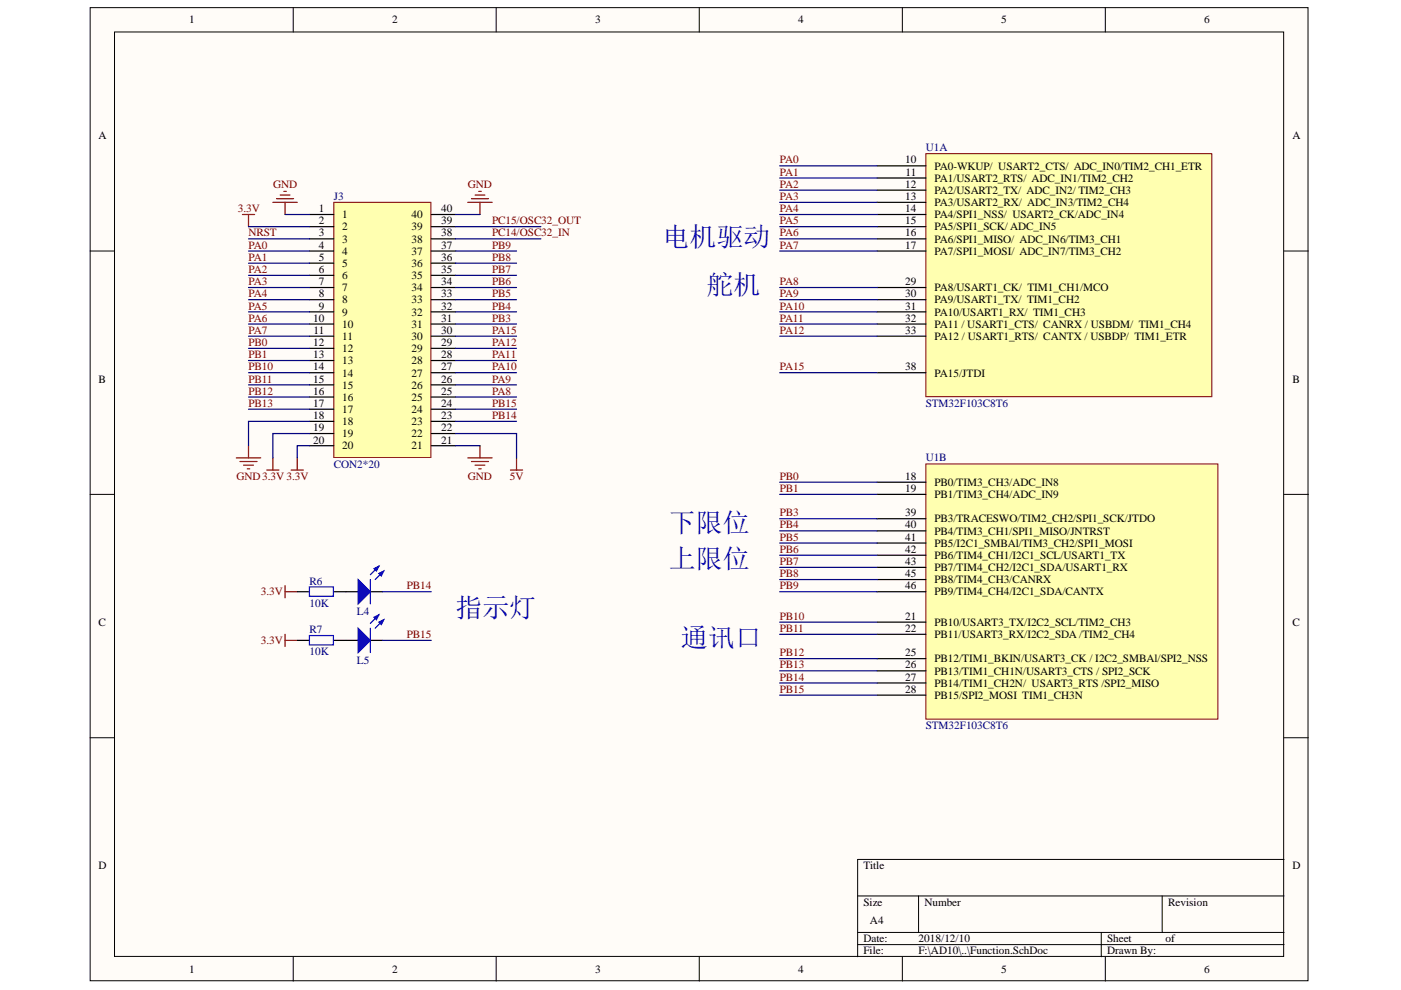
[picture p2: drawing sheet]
<svg xmlns="http://www.w3.org/2000/svg" width="297mm" height="210mm" viewBox="0 0 297 210" stroke-linecap="round" stroke-linejoin="round" font-family="sans-serif">
<defs><g id="words">
<g font-size="5.7" fill="#0000bf">
<text x="140.5" y="52.1">电机驱动</text>
<text x="149.8" y="62.4">舵机</text>
<text x="141.8" y="112.7">下限位</text>
<text x="141.8" y="120.5">上限位</text>
<text x="96.6" y="130.8">指示灯</text>
<text x="144.4" y="137.2">通讯口</text>
</g>
<g font-size="2.4">
<text x="40.1" y="5">1</text>
<text x="83.1" y="5">2</text>
<text x="126.2" y="5">3</text>
<text x="169.2" y="5">4</text>
<text x="212.3" y="5">5</text>
<text x="255.3" y="5">6</text>
<text x="20.9" y="29.5">A</text>
<text x="274" y="29.5">A</text>
<text x="191.9" y="34.6">10</text>
<text x="198.1" y="36">PA0-WKUP/ USART2_CTS/ ADC_IN0/TIM2_CH1_ETR</text>
<text x="191.9" y="39.8">12</text>
<text x="192" y="37.3">11</text>
<text x="198.1" y="38.5">PA1/USART2_RTS/ ADC_IN1/TIM2_CH2</text>
<text x="198.1" y="41.1">PA2/USART2_TX/ ADC_IN2/ TIM2_CH3</text>
<text x="67.6" y="44.9">1</text>
<text x="67.6" y="47.6">2</text>
<text x="72.6" y="46.3">1</text>
<text x="87.3" y="46.3">40</text>
<text x="93.5" y="47.6">39</text>
<text x="93.5" y="44.9">40</text>
<text x="191.9" y="42.4">13</text>
<text x="191.9" y="44.9">14</text>
<text x="191.9" y="47.6">15</text>
<text x="198.1" y="43.7">PA3/USART2_RX/ ADC_IN3/TIM2_CH4</text>
<text x="198.1" y="46.3">PA4/SPI1_NSS/ USART2_CK/ADC_IN4</text>
<text x="67.6" y="50.1">3</text>
<text x="67.6" y="52.7">4</text>
<text x="72.6" y="48.8">2</text>
<text x="72.6" y="51.5">3</text>
<text x="72.6" y="54">4</text>
<text x="87.3" y="54">37</text>
<text x="87.3" y="51.5">38</text>
<text x="87.3" y="48.8">39</text>
<text x="93.5" y="52.7">37</text>
<text x="93.5" y="50.1">38</text>
<text x="191.9" y="50.1">16</text>
<text x="191.9" y="52.7">17</text>
<text x="198.1" y="48.8">PA5/SPI1_SCK/ ADC_IN5</text>
<text x="198.1" y="51.5">PA6/SPI1_MISO/ ADC_IN6/TIM3_CH1</text>
<text x="198.1" y="54">PA7/SPI1_MOSI/ ADC_IN7/TIM3_CH2</text>
<text x="67.6" y="55.3">5</text>
<text x="67.6" y="57.9">6</text>
<text x="72.6" y="56.6">5</text>
<text x="72.6" y="59.1">6</text>
<text x="87.3" y="59.1">35</text>
<text x="87.3" y="56.6">36</text>
<text x="93.5" y="57.9">35</text>
<text x="93.5" y="55.3">36</text>
<text x="67.6" y="60.5">7</text>
<text x="67.6" y="63">8</text>
<text x="67.6" y="65.6">9</text>
<text x="72.6" y="61.8">7</text>
<text x="72.6" y="64.3">8</text>
<text x="87.3" y="64.3">33</text>
<text x="87.3" y="61.8">34</text>
<text x="93.5" y="65.6">32</text>
<text x="93.5" y="63">33</text>
<text x="93.5" y="60.5">34</text>
<text x="191.9" y="60.5">29</text>
<text x="191.9" y="63">30</text>
<text x="191.9" y="65.6">31</text>
<text x="198.1" y="61.8">PA8/USART1_CK/ TIM1_CH1/MCO</text>
<text x="198.1" y="64.3">PA9/USART1_TX/ TIM1_CH2</text>
<text x="66.4" y="68.2">10</text>
<text x="66.5" y="70.8">11</text>
<text x="72.6" y="66.9">9</text>
<text x="72.6" y="69.4">10</text>
<text x="87.3" y="69.4">31</text>
<text x="87.3" y="66.9">32</text>
<text x="93.5" y="70.8">30</text>
<text x="93.5" y="68.2">31</text>
<text x="191.9" y="68.2">32</text>
<text x="191.9" y="70.8">33</text>
<text x="198.1" y="66.9">PA10/USART1_RX/ TIM1_CH3</text>
<text x="198.1" y="69.4">PA11 / USART1_CTS/ CANRX / USBDM/ TIM1_CH4</text>
<text x="66.4" y="73.3">12</text>
<text x="66.4" y="76">13</text>
<text x="72.6" y="72.1">11</text>
<text x="72.6" y="74.7">12</text>
<text x="72.6" y="77.2">13</text>
<text x="87.3" y="77.2">28</text>
<text x="87.3" y="74.7">29</text>
<text x="87.3" y="72.1">30</text>
<text x="93.5" y="76">28</text>
<text x="93.5" y="73.3">29</text>
<text x="198.1" y="72.1">PA12 / USART1_RTS/ CANTX / USBDP/ TIM1_ETR</text>
<text x="20.9" y="81.1">B</text>
<text x="66.4" y="78.5">14</text>
<text x="66.4" y="81.1">15</text>
<text x="66.4" y="83.6">16</text>
<text x="72.6" y="79.8">14</text>
<text x="72.6" y="82.4">15</text>
<text x="87.3" y="82.4">26</text>
<text x="87.3" y="79.8">27</text>
<text x="93.5" y="83.6">25</text>
<text x="93.5" y="81.1">26</text>
<text x="93.5" y="78.5">27</text>
<text x="191.9" y="78.5">38</text>
<text x="198.1" y="79.8">PA15/JTDI</text>
<text x="274" y="81.1">B</text>
<text x="66.4" y="86.3">17</text>
<text x="66.4" y="88.8">18</text>
<text x="72.6" y="85">16</text>
<text x="72.6" y="87.5">17</text>
<text x="87.3" y="87.5">24</text>
<text x="87.3" y="85">25</text>
<text x="93.5" y="88.8">23</text>
<text x="93.5" y="86.3">24</text>
<text x="66.4" y="91.4">19</text>
<text x="66.4" y="94">20</text>
<text x="72.6" y="90.1">18</text>
<text x="72.6" y="92.7">19</text>
<text x="72.6" y="95.3">20</text>
<text x="87.3" y="95.3">21</text>
<text x="87.3" y="92.7">22</text>
<text x="87.3" y="90.1">23</text>
<text x="93.5" y="94">21</text>
<text x="93.5" y="91.4">22</text>
<text x="191.9" y="101.7">18</text>
<text x="191.9" y="104.3">19</text>
<text x="198.1" y="103">PB0/TIM3_CH3/ADC_IN8</text>
<text x="198.1" y="105.6">PB1/TIM3_CH4/ADC_IN9</text>
<text x="191.9" y="109.5">39</text>
<text x="191.9" y="112">40</text>
<text x="198.1" y="110.8">PB3/TRACESWO/TIM2_CH2/SPI1_SCK/JTDO</text>
<text x="198.1" y="113.4">PB4/TIM3_CH1/SPI1_MISO/JNTRST</text>
<text x="191.9" y="114.7">41</text>
<text x="191.9" y="117.2">42</text>
<text x="191.9" y="119.8">43</text>
<text x="198.1" y="115.9">PB5/I2C1_SMBAl/TIM3_CH2/SPI1_MOSI</text>
<text x="198.1" y="118.5">PB6/TIM4_CH1/I2C1_SCL/USART1_TX</text>
<text x="191.9" y="122.3">45</text>
<text x="191.9" y="125">46</text>
<text x="198.1" y="121.1">PB7/TIM4_CH2/I2C1_SDA/USART1_RX</text>
<text x="198.1" y="123.7">PB8/TIM4_CH3/CANRX</text>
<text x="191.9" y="131.4">21</text>
<text x="198.1" y="126.2">PB9/TIM4_CH4/I2C1_SDA/CANTX</text>
<text x="20.9" y="132.7">C</text>
<text x="191.9" y="134">22</text>
<text x="198.1" y="132.7">PB10/USART3_TX/I2C2_SCL/TIM2_CH3</text>
<text x="198.1" y="135.3">PB11/USART3_RX/I2C2_SDA /TIM2_CH4</text>
<text x="274" y="132.7">C</text>
<text x="191.9" y="139.2">25</text>
<text x="191.9" y="141.7">26</text>
<text x="198.1" y="140.4">PB12/TIM1_BKIN/USART3_CK / I2C2_SMBAl/SPI2_NSS</text>
<text x="198.1" y="143">PB13/TIM1_CH1N/USART3_CTS / SPI2_SCK</text>
<text x="191.9" y="144.3">27</text>
<text x="191.9" y="146.8">28</text>
<text x="198.1" y="145.6">PB14/TIM1_CH2N/ USART3_RTS /SPI2_MISO</text>
<text x="198.1" y="148.2">PB15/SPI2_MOSI TIM1_CH3N</text>
<text x="20.9" y="184.3">D</text>
<text x="183.1" y="184.3">Title</text>
<text x="274" y="184.3">D</text>
<text x="183.1" y="192.1">Size</text>
<text x="184.4" y="195.9">A4</text>
<text x="196" y="192.1">Number</text>
<text x="247.7" y="192.1">Revision</text>
<text x="183.1" y="199.7">Date:</text>
<text x="183.1" y="202.4">File:</text>
<text x="194.8" y="199.7">2018/12/10</text>
<text x="194.8" y="202.4">F:\AD10\..\Function.SchDoc</text>
<text x="234.8" y="199.7">Sheet</text>
<text x="234.8" y="202.4">Drawn By:</text>
<text x="247.1" y="199.7">of</text>
<text x="40.1" y="206.2">1</text>
<text x="83.1" y="206.2">2</text>
<text x="126.2" y="206.2">3</text>
<text x="169.2" y="206.2">4</text>
<text x="212.3" y="206.2">5</text>
<text x="255.3" y="206.2">6</text>
</g>
<g font-size="2.4" fill="#800000">
<text x="165.3" y="34.6">PA0</text>
<text x="57.9" y="39.8">GND</text>
<text x="99.2" y="39.8">GND</text>
<text x="165.3" y="37.3">PA1</text>
<text x="165.3" y="39.8">PA2</text>
<text x="50.4" y="44.9">3.3V</text>
<text x="104.4" y="47.6">PC15/OSC32_OUT</text>
<text x="165.3" y="42.4">PA3</text>
<text x="165.3" y="44.9">PA4</text>
<text x="165.3" y="47.6">PA5</text>
<text x="52.7" y="52.7">PA0</text>
<text x="52.7" y="50.1">NRST</text>
<text x="104.4" y="52.7">PB9</text>
<text x="104.4" y="50.1">PC14/OSC32_IN</text>
<text x="165.3" y="50.1">PA6</text>
<text x="165.3" y="52.7">PA7</text>
<text x="52.7" y="55.3">PA1</text>
<text x="52.7" y="57.9">PA2</text>
<text x="104.4" y="57.9">PB7</text>
<text x="104.4" y="55.3">PB8</text>
<text x="52.7" y="60.5">PA3</text>
<text x="52.7" y="63">PA4</text>
<text x="52.7" y="65.6">PA5</text>
<text x="104.4" y="65.6">PB4</text>
<text x="104.4" y="63">PB5</text>
<text x="104.4" y="60.5">PB6</text>
<text x="165.3" y="60.5">PA8</text>
<text x="165.3" y="63">PA9</text>
<text x="165.3" y="65.6">PA10</text>
<text x="52.7" y="68.2">PA6</text>
<text x="52.7" y="70.8">PA7</text>
<text x="104.4" y="70.8">PA15</text>
<text x="104.4" y="68.2">PB3</text>
<text x="165.3" y="68.2">PA11</text>
<text x="165.3" y="70.8">PA12</text>
<text x="52.7" y="73.3">PB0</text>
<text x="52.7" y="76">PB1</text>
<text x="104.4" y="76">PA11</text>
<text x="104.4" y="73.3">PA12</text>
<text x="52.7" y="78.5">PB10</text>
<text x="52.7" y="81.1">PB11</text>
<text x="52.7" y="83.6">PB12</text>
<text x="104.4" y="83.6">PA8</text>
<text x="104.4" y="81.1">PA9</text>
<text x="104.4" y="78.5">PA10</text>
<text x="165.3" y="78.5">PA15</text>
<text x="52.7" y="86.3">PB13</text>
<text x="104.4" y="88.8">PB14</text>
<text x="104.4" y="86.3">PB15</text>
<text x="50.2" y="101.7">GND3.3V 3.3V</text>
<text x="99.2" y="101.7">GND</text>
<text x="108.1" y="101.7">5V</text>
<text x="165.3" y="101.7">PB0</text>
<text x="165.3" y="104.3">PB1</text>
<text x="165.3" y="109.5">PB3</text>
<text x="165.3" y="112">PB4</text>
<text x="165.3" y="114.7">PB5</text>
<text x="165.3" y="117.2">PB6</text>
<text x="165.3" y="119.8">PB7</text>
<text x="86.3" y="125">PB14</text>
<text x="165.3" y="122.3">PB8</text>
<text x="165.3" y="125">PB9</text>
<text x="55.3" y="126.2">3.3V</text>
<text x="165.3" y="131.4">PB10</text>
<text x="55.3" y="136.5">3.3V</text>
<text x="86.3" y="135.3">PB15</text>
<text x="165.3" y="134">PB11</text>
<text x="165.3" y="139.2">PB12</text>
<text x="165.3" y="141.7">PB13</text>
<text x="165.3" y="144.3">PB14</text>
<text x="165.3" y="146.8">PB15</text>
</g>
<g font-size="2.4" fill="#000080">
<text x="196.3" y="32.1">U1A</text>
<text x="70.8" y="42.4">J3</text>
<text x="196.3" y="86.3">STM32F103C8T6</text>
<text x="70.8" y="99.2">CON2*20</text>
<text x="196.3" y="97.8">U1B</text>
<text x="65.6" y="123.9">R6</text>
<text x="65.6" y="128.6">10K</text>
<text x="75.7" y="130.4">L4</text>
<text x="65.6" y="134.3">R7</text>
<text x="65.6" y="138.9">10K</text>
<text x="75.7" y="140.7">L5</text>
<text x="196.3" y="154.6">STM32F103C8T6</text>
</g>
</g></defs>
<g fill="#fffcf8" stroke="#000" stroke-width=".21">
<path d="M19.1 1.6h258.2v206.3h-258.2z"/>
<path d="M24.3 6.8h247.9v196h-247.9z"/>
</g>
<g fill="none" stroke="#000" stroke-width=".21">
<path d="M62.2 1.6v5.2M105.2 1.6v5.2M148.3 1.6v5.2M191.3 1.6v5.2M234.3 1.6v5.2M19.1 53.2h5.2M272.2 53.2h5.2M19.1 104.8h5.2M272.2 104.8h5.2M19.1 156.4h5.2M272.2 156.4h5.2M181.8 190h90.4"/>
<path d="M181.8 197.7h90.4M194.8 190v7.7M233.5 197.7v5.2M246.4 190v7.7M272.2 182.2h-90.4v20.7M62.2 202.9v5.1M105.2 202.9v5.1M148.3 202.9v5.1M181.8 200.3h90.4M191.3 202.9v5.1M234.3 202.9v5.1"/>
</g>
<path d="M196.3 32.6h60.6v51.5h-60.6z" fill="#ffffb0" stroke="#800000" stroke-width=".21"/>
<g fill="none" stroke="#000" stroke-width=".26">
<path d="M186 35.2h10.3M186 37.7h10.3M186 40.3h10.3M186 42.9h10.3M186 45.5h10.3M186 48.1h10.3M186 50.6h10.3M186 53.2h10.3M186 61h10.3M186 63.5h10.3M186 66.1h10.3M186 68.7h10.3"/>
<path d="M186 71.3h10.3M186 79h10.3"/>
</g>
<path d="M196.3 98.4h61.9v54.1h-61.9z" fill="#ffffb0" stroke="#800000" stroke-width=".21"/>
<g fill="none" stroke="#000" stroke-width=".26">
<path d="M186 102.2h10.3M186 104.8h10.3M186 110h10.3M186 112.6h10.3M186 115.1h10.3M186 117.7h10.3M186 131.9h10.3M186 134.5h10.3M186 139.7h10.3M186 120.3h10.3M186 122.9h10.3M186 125.5h10.3"/>
<path d="M186 142.2h10.3M186 144.8h10.3M186 147.4h10.3"/>
</g>
<path d="M70.8 42.9h20.6v54.1h-20.6z" fill="#ffffb0" stroke="#800000" stroke-width=".21"/>
<g fill="none" stroke="#000" stroke-width=".26">
<path d="M65.6 45.5h5.2M65.6 48.1h5.2M65.6 50.6h5.2M65.6 53.2h5.2M65.6 55.8h5.2M65.6 58.4h5.2M91.4 45.5h5.2M91.4 48.1h5.2M91.4 50.6h5.2M91.4 53.2h5.2M91.4 55.8h5.2M91.4 58.4h5.2"/>
<path d="M65.6 61h5.2M65.6 63.5h5.2M65.6 66.1h5.2M65.6 68.7h5.2M65.6 71.3h5.2M65.6 73.9h5.2M65.6 76.4h5.2M65.6 79h5.2M91.4 61h5.2M91.4 63.5h5.2M91.4 66.1h5.2M91.4 68.7h5.2"/>
<path d="M91.4 71.3h5.2M91.4 73.9h5.2M91.4 76.4h5.2M91.4 79h5.2M65.6 81.6h5.2M65.6 84.2h5.2M65.6 86.8h5.2M65.6 89.3h5.2M65.6 91.9h5.2M65.6 94.5h5.2M91.4 81.6h5.2M91.4 84.2h5.2"/>
<path d="M91.4 86.8h5.2M91.4 89.3h5.2M91.4 91.9h5.2M91.4 94.5h5.2M73.4 135.8h2.5M78.5 135.8h2.6"/>
</g>
<g fill="none" stroke="#800000" stroke-width=".26">
<path d="M51.4 45.5h2.6M52.7 45.5v2.6M57.9 42.9h5.1M58.6 42.1h3.6M59.4 41.4h2.1M60.2 40.6h.5M60.4 42.9v2.6M99.2 42.9h5.1M100 42.1h3.6M100.7 41.4h2.1M101.5 40.6h.5M101.8 42.9v2.6"/>
<path d="M50.1 97.1h5.2M50.9 97.9h3.6M51.7 98.6h2M52.4 99.4h.5M52.7 94.5v2.6M56.6 99.7h2.5M57.9 97.1v2.6M61.7 99.7h2.6M63 97.1v2.6M99.2 97.1h5.1M100 97.9h3.6M100.7 98.6h2.1"/>
<path d="M101.5 99.4h.5M101.8 94.5v2.6M108.2 99.7h2.6M109.5 97.1v2.6"/>
</g>
<path d="M75.9 133.2l2.6 2.6-2.6 2.6z" fill="#00f"/>
<path d="M75.9 133.2l2.6 2.6-2.6 2.6zM80.3 130.4l-1.8 1.8M81.4 131.4l-1.8 1.8" fill="none" stroke="#00f" stroke-width=".26"/>
<path d="M80.3 131.9l1.1-.5-.6 1z" fill="#00f"/>
<path d="M80.3 131.9l1.1-.5-.6 1z" fill="none" stroke="#00f" stroke-width=".26"/>
<path d="M79.3 130.9l1-.5-.5 1z" fill="#00f"/>
<path d="M65.6 134.7h5.1v2h-5.1zM78.5 133.2v5.2M79.3 130.9l1-.5-.5 1z" fill="none" stroke="#00f" stroke-width=".26"/>
<path d="M60.4 134.5v2.6M60.4 135.8h2.6" fill="none" stroke="#800000" stroke-width=".26"/>
<path d="M63 135.8h2.6M70.8 135.8h2.6M73.4 125.5h2.5M78.5 125.5h2.6" fill="none" stroke="#000" stroke-width=".26"/>
<path d="M75.9 122.9l2.6 2.6-2.6 2.5z" fill="#00f"/>
<path d="M75.9 122.9l2.6 2.6-2.6 2.5zM80.3 120l-1.8 1.8M81.4 121.1l-1.8 1.8" fill="none" stroke="#00f" stroke-width=".26"/>
<path d="M80.3 121.6l1.1-.5-.6 1z" fill="#00f"/>
<path d="M80.3 121.6l1.1-.5-.6 1z" fill="none" stroke="#00f" stroke-width=".26"/>
<path d="M79.3 120.6l1-.6-.5 1.1z" fill="#00f"/>
<path d="M65.6 124.4h5.1v2h-5.1zM78.5 122.9v5.1M79.3 120.6l1-.6-.5 1.1z" fill="none" stroke="#00f" stroke-width=".26"/>
<path d="M60.4 124.2v2.6M60.4 125.5h2.6" fill="none" stroke="#800000" stroke-width=".26"/>
<path d="M63 125.5h2.6M70.8 125.5h2.6" fill="none" stroke="#000" stroke-width=".26"/>
<g fill="none" stroke="#000080" stroke-width=".26">
<path d="M165.3 35.2h20.7M165.3 37.7h20.7M52.7 53.2h12.9M52.7 55.8h12.9M52.7 58.4h12.9M52.7 48.1h12.9M52.7 50.6h12.9M60.4 45.5h5.2M96.6 45.5h5.2M96.6 53.2h12.9M96.6 55.8h12.9M96.6 58.4h12.9"/>
<path d="M96.6 48.1h18.1M96.6 50.6h18.1M165.3 40.3h20.7M165.3 42.9h20.7M165.3 45.5h20.7M165.3 53.2h20.7M165.3 48.1h20.7M165.3 50.6h20.7M52.7 61h12.9M52.7 63.5h12.9M52.7 66.1h12.9M52.7 68.7h12.9"/>
<path d="M52.7 71.3h12.9M52.7 79h12.9M52.7 73.9h12.9M52.7 76.4h12.9M96.6 61h12.9M96.6 63.5h12.9M96.6 66.1h12.9M96.6 68.7h12.9M96.6 71.3h12.9M96.6 79h12.9M96.6 73.9h12.9M96.6 76.4h12.9"/>
<path d="M165.3 61h20.7M165.3 63.5h20.7M165.3 66.1h20.7M165.3 68.7h20.7M165.3 71.3h20.7M165.3 79h20.7M52.7 81.6h12.9M52.7 84.2h12.9M52.7 86.8h12.9M65.6 91.9h-7.7v5.2M65.6 89.3h-12.9v5.2M65.6 94.5h-2.6v2.6"/>
<path d="M96.6 91.9h12.9v5.2M96.6 81.6h12.9M96.6 84.2h12.9M96.6 86.8h12.9M96.6 89.3h12.9M96.6 94.5h5.2M165.3 102.2h20.7M165.3 104.8h20.7M165.3 110h20.7M165.3 112.6h20.7M165.3 115.1h20.7M165.3 117.7h20.7"/>
<path d="M81.1 125.5h10.3M81.1 135.8h10.3M165.3 120.3h20.7M165.3 122.9h20.7M165.3 125.5h20.7M165.3 131.9h20.7M165.3 134.5h20.7M165.3 139.7h20.7M165.3 142.2h20.7M165.3 144.8h20.7M165.3 147.4h20.7"/>
</g>
<use href="#words"/>
</svg>
